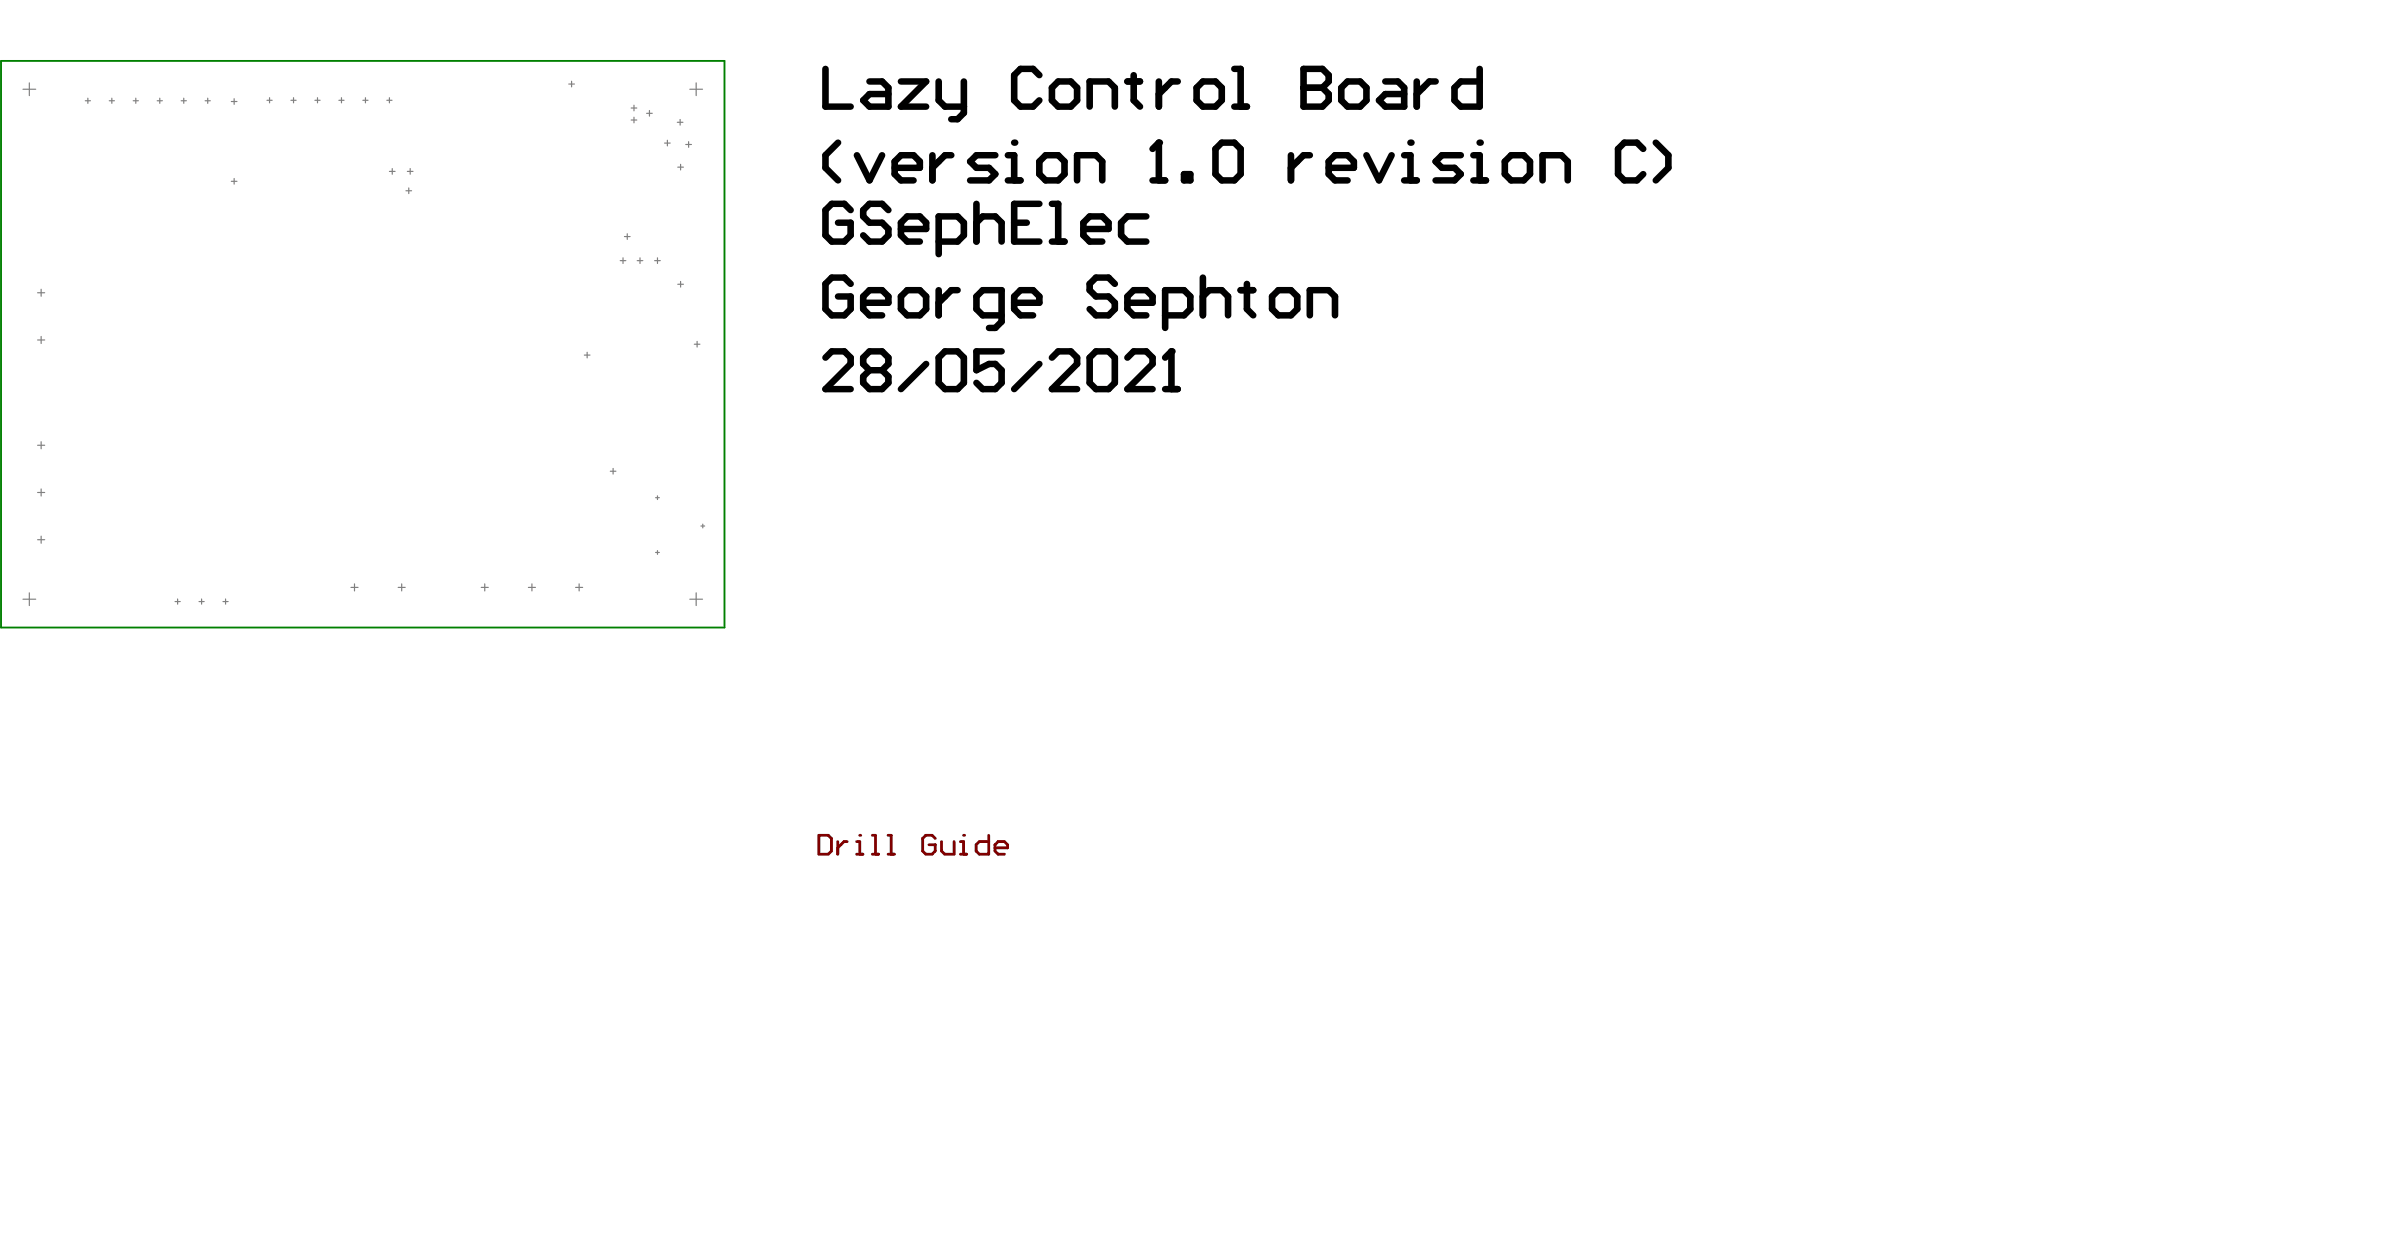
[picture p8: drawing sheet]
<svg xmlns="http://www.w3.org/2000/svg" width="848mm" height="439mm" viewBox="0 0 848 439" stroke-linecap="round" stroke-linejoin="round" font-family="sans-serif">
<g fill="none" stroke="#000" stroke-width="2.3">
<path d="M291.2 24.3v13.3h8.9M306.7 28.7h4.5l2.2 2.3v6.6h-6.7l-2.2-2.2 2.2-2.2h6.7M317.8 28.7h8.9l-8.9 8.9h8.9M331.2 28.7v6.7l2.2 2.2h6.6M340 28.7v11.1l-2.2 2.3h-2.2M366.7 26.5l-2.3-2.2h-4.4l-2.2 2.2v8.9l2.2 2.2h4.4l2.3-2.2M373.3 28.7h4.5l2.2 2.3v4.4l-2.2 2.2h-4.5l-2.2-2.2v-4.4zM384.4 37.6v-8.9h6.7l2.2 2.3v6.6M397.7 28.7h4.5M399.9 26.5v8.9l2.3 2.2M408.8 28.7v8.9M415.5 28.7h-2.2l-4.5 4.5"/>
<path d="M424.4 28.7h4.4l2.2 2.3v4.4l-2.2 2.2h-4.4l-2.3-2.2v-4.4zM435.4 37.6h4.5M435.4 24.3h2.3v13.3M459.9 24.3h6.6l2.2 2.2v2.2l-2.2 2.3 2.2 2.2v2.2l-2.2 2.2h-6.6zM459.9 31h6.6M475.4 28.7h4.4l2.2 2.3v4.4l-2.2 2.2h-4.4l-2.2-2.2v-4.4zM488.7 28.7h4.4l2.3 2.3v6.6h-6.7l-2.2-2.2 2.2-2.2h6.7M499.8 28.7v8.9M506.5 28.7h-2.3l-4.4 4.5M522 24.3v13.3h-6.7l-2.2-2.2v-4.4l2.2-2.3h6.7M295.6 50.3l-4.4 4.5v4.4l4.4 4.4M302.3 54.8l4.4 8.8 4.5-8.8"/>
<path d="M315.6 59.2h8.9v-2.2l-2.2-2.2h-4.5l-2.2 2.2v4.4l2.2 2.2h4.5M328.9 54.8v8.8M335.6 54.8h-2.2l-4.5 4.4M351.1 54.8h-6.6l-2.3 2.2 2.3 2.2h4.4l2.2 2.2-2.2 2.2h-6.7M355.6 54.8h2.2v8.8M368.9 54.8h4.4l2.2 2.2v4.4l-2.2 2.2h-4.4l-2.2-2.2v-4.4zM406.6 52.5l2.2-2.2v13.3M431 50.3h4.4l2.3 2.2v8.9l-2.3 2.2h-4.4l-2.2-2.2v-8.9zM455.4 54.8v8.8M462.1 54.8h-2.2l-4.5 4.4M468.7 59.2h8.9v-2.2l-2.2-2.2h-4.4l-2.3 2.2v4.4l2.3 2.2h4.4M482 54.8l4.5 8.8 4.4-8.8"/>
<path d="M495.4 54.8h2.2v8.8M515.3 54.8h-6.6l-2.2 2.2 2.2 2.2h4.4l2.2 2.2-2.2 2.2h-6.6M519.8 54.8h2.2v8.8M533.1 54.8h4.4l2.2 2.2v4.4l-2.2 2.2h-4.4l-2.2-2.2v-4.4zM579.7 52.5l-2.2-2.2h-4.5l-2.2 2.2v8.9l2.2 2.2h4.5l2.2-2.2M584.1 50.3l4.5 4.5v4.4l-4.5 4.4M300.1 74.1l-2.2-2.2h-4.5l-2.2 2.2v8.9l2.2 2.2h4.5l2.2-2.2v-4.4h-4.5M313.4 74.1l-2.2-2.2h-4.5l-2.2 2.2v2.2l2.2 2.3h4.5l2.2 2.2v2.2l-2.2 2.2h-4.5l-2.2-2.2M344.5 78.6l2.2-2.3h4.4l2.2 2.3v6.6M344.5 71.9v13.3M355.6 63.6h4.4M357.8 78.6h4.4"/>
<path d="M366.7 71.9h-8.9v13.3h8.9M371.1 71.9h2.2v13.3M380 63.6v-8.8h6.6l2.2 2.2v6.6M404.4 76.3h-6.7l-2.2 2.3v4.4l2.2 2.2h6.7M406.6 63.6h4.4M417.7 61.4h2.2v2.2h-2.2zM495.4 63.6h4.4M519.8 63.6h4.4M544.2 63.6v-8.8h6.6l2.3 2.2v6.6M317.8 80.8h8.9v-2.2l-2.2-2.3h-4.4l-2.3 2.3v4.4l2.3 2.2h4.4M331.2 85.2h6.6l2.2-2.2v-4.4l-2.2-2.3h-6.6v13.4M371.1 85.2h4.4"/>
<path d="M382.2 80.8h8.9v-2.2l-2.3-2.3h-4.4l-2.2 2.3v4.4l2.2 2.2h4.4M424.4 97.9v13.4M300.1 100.1l-2.2-2.2h-4.5l-2.2 2.2v8.9l2.2 2.3h4.5l2.2-2.3v-4.4h-4.5M304.5 106.8h8.9v-2.2l-2.2-2.2h-4.5l-2.2 2.2v4.4l2.2 2.3h4.5M320.1 102.4h4.4l2.2 2.2v4.4l-2.2 2.3h-4.4l-2.3-2.3v-4.4zM331.2 102.4v8.9M337.8 102.4h-2.2l-4.4 4.4M353.3 111.3h-6.6l-2.2-2.3v-4.4l2.2-2.2h6.6v11.1l-2.2 2.2h-2.2M357.8 106.8h8.9v-2.2l-2.3-2.2h-4.4l-2.2 2.2v4.4l2.2 2.3h4.4M393.3 100.1l-2.2-2.2h-4.5l-2.2 2.2v2.3l2.2 2.2h4.5l2.2 2.2v2.2l-2.2 2.3h-4.5l-2.2-2.3M397.7 106.8h8.9v-2.2l-2.2-2.2h-4.5l-2.2 2.2v4.4l2.2 2.3h4.5M411 111.3h6.7l2.2-2.3v-4.4l-2.2-2.2h-6.7v13.3"/>
<path d="M424.4 104.6l2.2-2.2h4.4l2.2 2.2v6.7M437.7 102.4h4.4M439.9 100.1v8.9l2.2 2.3M451 102.4h4.4l2.2 2.2v4.4l-2.2 2.3h-4.4l-2.2-2.3v-4.4zM462.1 111.3v-8.9h6.6l2.3 2.2v6.7M291.2 126.2l2.2-2.2h4.5l2.2 2.2v2.2l-8.9 8.9h8.9M306.7 130.6l-2.2-2.2v-2.2l2.2-2.2h4.5l2.2 2.2v2.2l-2.2 2.2M306.7 130.6l-2.2 2.2v2.3l2.2 2.2h4.5l2.2-2.2v-2.3l-2.2-2.2M306.7 130.6h4.5M326.7 128.4l-8.9 8.9M333.4 124h4.4l2.2 2.2v8.9l-2.2 2.2h-4.4l-2.2-2.2v-8.9zM353.3 124h-8.8v6.6l4.4-2.2h2.2l2.2 2.2v4.5l-2.2 2.2h-4.4l-2.2-2.2"/>
<path d="M366.7 128.4l-8.9 8.9M371.1 126.2l2.2-2.2h4.5l2.2 2.2v2.2l-8.9 8.9h8.9M386.6 124h4.5l2.2 2.2v8.9l-2.2 2.2h-4.5l-2.2-2.2v-8.9zM397.7 126.2l2.2-2.2h4.5l2.2 2.2v2.2l-8.9 8.9h8.9M411 137.3h4.5M411 126.2l2.3-2.2v13.3"/>
</g>
<g fill="#000">
<circle cx="459.9" cy="31" r="1.15"/>
<circle cx="357.8" cy="50.3" r="1.15"/>
<circle cx="408.8" cy="50.3" r="1.15"/>
<circle cx="497.6" cy="50.3" r="1.15"/>
<circle cx="522" cy="50.3" r="1.15"/>
<circle cx="413.3" cy="124" r="1.15"/>
</g>
<path d="M.4 21.5h255.2v199.9h-255.2z" fill="none" stroke="#008000" stroke-width=".66"/>
<path d="M288.9 294.7h3.3l1.1 1.1v4.4l-1.1 1.1h-3.3zM295.5 296.9v4.4M298.9 296.9h-1.1l-2.3 2.2M302.2 296.9h1.1v4.4M302.2 301.3h2.2" fill="none" stroke="#800000" stroke-width=".99"/>
<circle cx="303.3" cy="294.7" r=".49" fill="#800000"/>
<path d="M307.7 294.7h1.2v6.6M313.3 294.7h1.1v6.6M329.9 295.8l-1.1-1.1h-2.2l-1.1 1.1v4.4l1.1 1.1h2.2l1.1-1.1v-2.2h-2.2M332.2 296.9v3.3l1.1 1.1h3.3v-4.4M338.8 296.9h1.1v4.4M307.7 301.3h2.3M313.3 301.3h2.2M338.8 301.3h2.2" fill="none" stroke="#800000" stroke-width=".99"/>
<circle cx="339.9" cy="294.7" r=".49" fill="#800000"/>
<path d="M348.8 294.7v6.6h-3.3l-1.1-1.1v-2.2l1.1-1.1h3.3M351 299.1h4.5v-1.1l-1.2-1.1h-2.2l-1.1 1.1v2.2l1.1 1.1h2.2" fill="none" stroke="#800000" stroke-width=".99"/>
<g fill="none" stroke="#808080" stroke-width=".42">
<path d="M8.1 31.5h4.5M10.4 29.2v4.5M30.1 35.5h1.8M31 34.6v1.9M38.5 35.5h1.9M39.5 34.6v1.9M47 35.5h1.8M47.9 34.6v1.9M55.5 35.5h1.8M56.4 34.6v1.9M63.9 35.5h1.8M64.8 34.6v1.9"/>
<path d="M72.4 35.5h1.8M73.3 34.6v1.9M81.6 35.8h2M82.6 34.8v2M94.2 35.4h1.8M95.1 34.5v1.8M102.6 35.4h1.9M103.5 34.5v1.8M111.1 35.4h1.8M112 34.5v1.8M119.5 35.4h1.9M120.5 34.5v1.8"/>
<path d="M128 35.4h1.8M128.9 34.5v1.8M136.5 35.4h1.8M137.4 34.5v1.8M200.6 29.7h2M201.6 28.7v2M222.7 38.1h1.9M223.7 37.1v2M228.1 40h2M229.1 39v2M243.3 31.5h4.5M245.6 29.2v4.5"/>
<path d="M138.4 59.5v2M144.7 59.5v2M222.7 42.3h1.9M223.7 41.3v2M234.4 50.5h2M235.4 49.5v2M238.9 43.1h2M239.1 59h2M239.9 42.1v2M240.1 58v2M241.9 51h2M242.9 50v2"/>
<path d="M81.6 64h2M82.6 63v2M137.4 60.5h2M143.2 67.3h2M143.7 60.5h2M144.2 66.3v2M218.8 92h2M219.8 91v1.9M220.3 83.5h2M221.3 82.5v2M224.8 92h2M225.8 91v1.9"/>
<path d="M230.9 92h2M231.9 91v1.9M240.1 99.3v2M13.3 103.3h2.5M13.3 119.9h2.5M14.5 102v2.5M14.5 118.7v2.5M239.1 100.3h2M206.1 125.3h2M207.1 124.3v2M244.9 121.4h2M245.9 120.4v2"/>
<path d="M13.3 157.1h2.5M14.5 155.8v2.5M13.3 173.7h2.5M14.5 172.5v2.5M215.3 166.2h2M216.3 165.2v2M231.3 175.6h1.3M231.9 174.9v1.3M13.3 190.4h2.5M14.5 189.1v2.5M231.3 194.9h1.3M231.9 194.2v1.4"/>
<path d="M247.3 185.6h1.3M247.9 184.9v1.3M8.1 211.4h4.5M10.4 209.1v4.5M61.7 212.2h1.9M62.7 211.3v1.8M70.2 212.2h1.8M71.1 211.3v1.8M78.7 212.2h1.8M79.6 211.3v1.8M123.8 207.2h2.5M125.1 206v2.5"/>
<path d="M140.5 207.2h2.5M141.7 206v2.5M169.8 207.2h2.5M171 206v2.5M186.4 207.2h2.5M187.7 206v2.5M203.1 207.2h2.5M204.3 206v2.5M243.3 211.4h4.5M245.6 209.1v4.5"/>
</g>
</svg>
